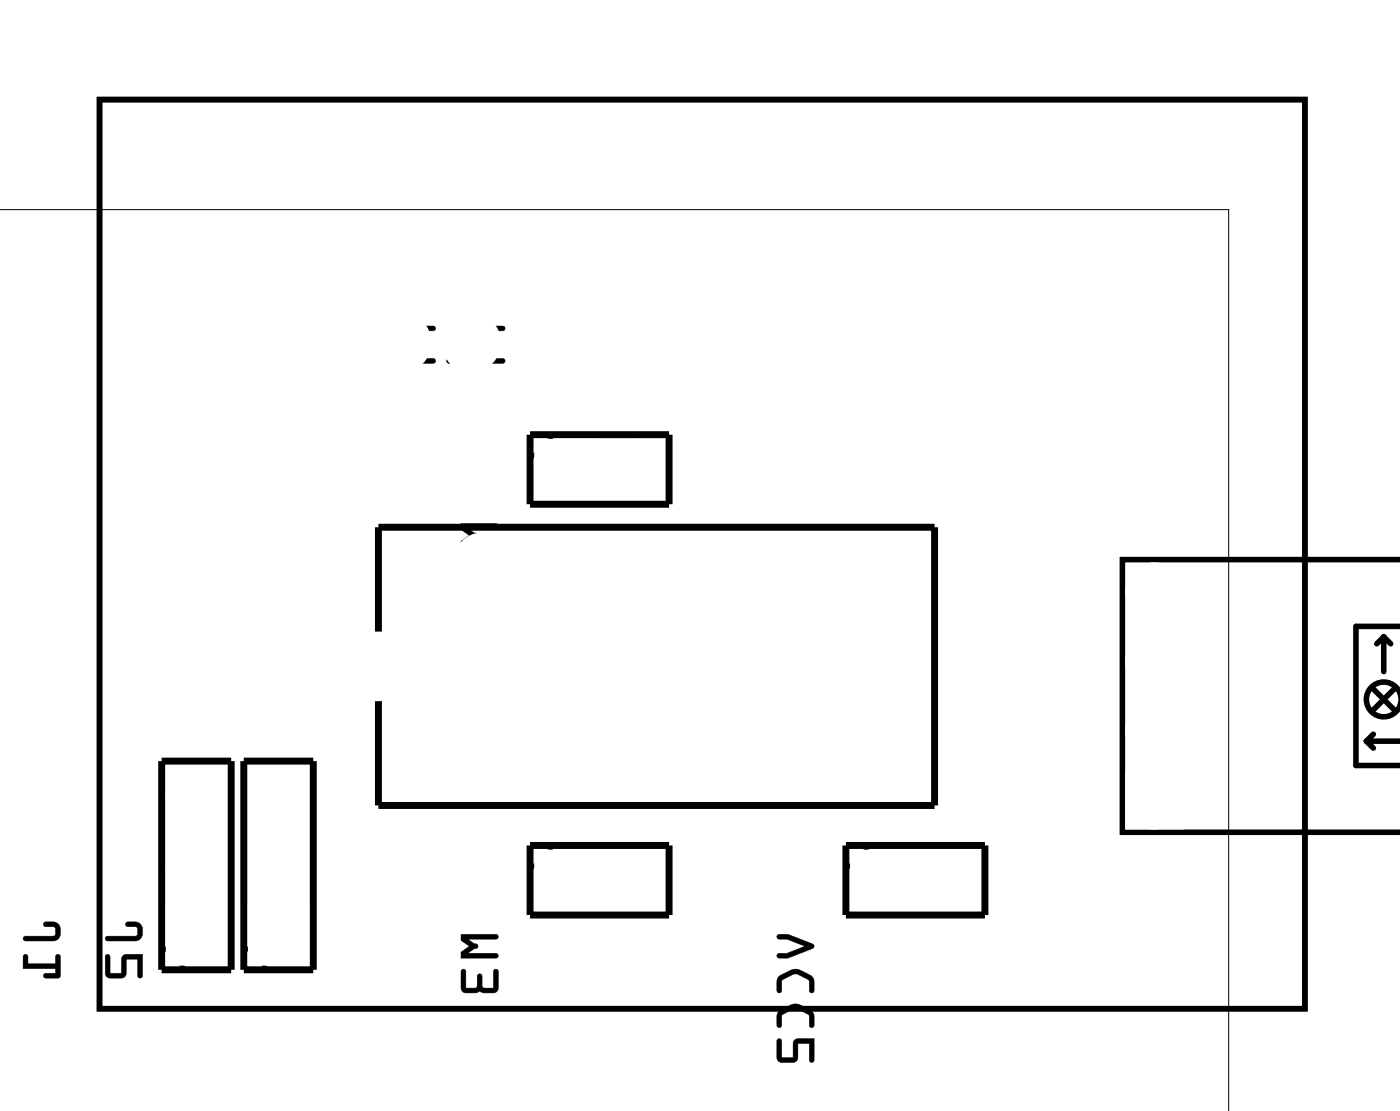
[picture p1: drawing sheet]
<svg xmlns="http://www.w3.org/2000/svg" width="51mm" height="41mm" viewBox="0 0 51 41" stroke-linecap="round" stroke-linejoin="round" font-family="sans-serif">
<g fill="none" stroke="#000" stroke-width=".2">
<path d="M3.6 3.6h44.1v33.2h-44.1zM49.9 27.1h1.3M49.9 27.1l.3 .2M50.2 26.8l-.3 .3M50.2 25.2l.7 .7M50.6 23.3v1.2M50.6 23.3l-.3 .2M50.6 23.3l.2 .2M50.9 25.2l-.7 .7M51.2 20.4h-10.2v10h10.2M51.2 22.9h-1.7v5.1h1.7"/>
<circle cx="50.6" cy="25.5" r=".64"/>
</g>
<g fill="#000">
<path d="M16.8 19.1v.2l.4 .3-.4 .2v.2l1.4-.1-.1-.1h-1l.2-.2a.1 .1 0 0 0 .2 0 .11 .11 0 0 0-.2-.1l-.2-.2h1l.1-.1zM16.9 20.4l-.1 .7 .2 .1h.6v-.6h.4v.6h.2v-.8h-.7l-.1 .7h-.4v-.7z"/>
<path d="M16.8 19.1v.2l.4 .3-.4 .2v.2h1.3a.1 .1 0 0 0 .1-.1 .1 .1 0 0 0-.1-.1h-1l.2-.2a.1 .1 0 0 0 .2 0 .11 .11 0 0 0-.2-.1l-.2-.2h1a.1 .1 0 0 0 .1-.1 .1 .1 0 0 0-.1-.1zM16.8 19.1h1.3l.1 .1-.1 .1h-1l.4 .3-.4 .2h1l.1 .1-1.4 .1v-.2l.4-.2-.4-.3zM16.9 20.4l-.1 .7 .2 .2 .6-.1v-.6h.4v.6a.1 .1 0 0 0 .1 .1 .1 .1 0 0 0 .1-.1v-.8h-.7l-.1 .7h-.4v-.7zM16.9 20.4h.1v.7h.4l.1-.7h.7v.8h-.2v-.6h-.4v.6h-.6l-.1-.1z"/>
<path d="M17.6 11.9v.2h.3v1h-.3v.1l.8 .1v-.2h-.3v-1h.3v-.1zM16.3 11.9l.1 .2h.4l.2 .5-.2 .5h-.4l-.1 .1 .1 .1a.6 .6 0 0 0 .8-.6l-.1-.3-.2-.4-.2-.1zM15.4 11.9v1.2h-.2v-.4h-.1v.5l.8 .1v-.2h-.3v-1h.3v-.1z"/>
<path d="M17.6 11.9v.2h.3v1h-.2a.1 .1 0 0 0-.1 .1 .1 .1 0 0 0 .1 .1h.7a.1 .1 0 0 0 .1-.1 .1 .1 0 0 0-.1-.1h-.3v-1h.3a.1 .1 0 0 0 .1-.1 .1 .1 0 0 0-.1-.1zM17.6 11.9l.8 .1v.1h-.3v1h.3v.2l-.8-.1v-.1h.3v-1h-.3zM16.3 11.9l.1 .2h.4l.2 .5-.2 .5h-.4a.1 .1 0 0 0-.1 .1 .1 .1 0 0 0 .1 .1l.5-.1 .3-.6-.3-.7zM16.3 11.9l.6 .1 .2 .4a.83 .83 0 0 1-.3 .8l-.4 .1-.1-.1 .1-.1h.4l.2-.4v-.2l-.2-.4h-.4zM15.4 11.9v1.2h-.2v-.4a.1 .1 0 0 0-.1-.1 .1 .1 0 0 0-.1 .1l.1 .5 .7 .1a.1 .1 0 0 0 .1-.1 .1 .1 0 0 0-.1-.1h-.2v-1h.2a.1 .1 0 0 0 .1-.1 .1 .1 0 0 0-.1-.1zM15.4 11.9l.5 .1v.1h-.3v1h.3v.2l-.8-.1v-.5h.1v.4h.2z"/>
<path d="M3.6 3.6v33.2h44.1v-33.2zM3.6 3.6h44.1v33.2h-44.1z"/>
<path d="M.9 34.2v.2h1a.36 .36 0 0 0 .3-.4 .36 .36 0 0 0-.3-.3h-.3v.1l.4 .1v.3zM.9 34.9l-.1 .5h1.2v.1h-.4v.2h.6v-.8h-.2v.3h-1v-.3z"/>
<path d="M.9 34.2v.2h1a.37 .37 0 0 0 .3-.4 .37 .37 0 0 0-.3-.3h-.2a.1 .1 0 0 0-.1 .1 .1 .1 0 0 0 .1 0l.3 .1v.3zM.9 34.2h1.1v-.3l-.4-.1v-.1h.3a.35 .35 0 0 1 .3 .3 .35 .35 0 0 1-.3 .4h-1zM.9 34.9l-.1 .5h1.2v.1h-.3a.1 .1 0 0 0-.1 .1 .1 .1 0 0 0 .1 .1h.5v-.8a.1 .1 0 0 0-.1-.1 .1 .1 0 0 0-.1 .1v.3h-1v-.3zM.9 34.9h.1v.3h1v-.3h.1l.1 .8h-.6v-.1h.4v-.2h-1.2z"/>
<path d="M3.9 34.2v.2h1a.36 .36 0 0 0 .3-.4 .36 .36 0 0 0-.3-.3h-.3v.1l.4 .1v.3zM3.9 34.9l-.1 .6 .2 .2h.6v-.7h.4v.7h.2v-.9l-.7 .1-.1 .6h-.4v-.6z"/>
<path d="M3.9 34.2v.2h1a.37 .37 0 0 0 .3-.4 .37 .37 0 0 0-.3-.3h-.2a.1 .1 0 0 0-.1 .1 .1 .1 0 0 0 .1 0l.3 .1v.3zM3.9 34.2h1.1v-.3l-.4-.1v-.1h.3a.35 .35 0 0 1 .3 .3 .35 .35 0 0 1-.3 .4h-1zM3.9 34.9l-.1 .6 .2 .2h.6v-.7h.4v.6a.1 .1 0 0 0 .1 .1 .1 .1 0 0 0 .1-.1v-.8l-.7 .1-.1 .6h-.4v-.6zM3.9 34.9h.1v.7h.4l.1-.7 .7-.1v.9h-.2v-.7h-.4v.7h-.6l-.1-.2z"/>
<path d="M16.8 34.1v.2l.4 .3-.4 .2v.2l1.4-.1-.1-.1h-1l.2-.2a.1 .1 0 0 0 .2 0 .11 .11 0 0 0-.2-.1l-.2-.2h1l.1-.1zM16.9 35.4l-.1 .7 .2 .1h.5l.5 .1 .2-.2v-.7l-.2 .1v.6h-.4v-.5h-.1h-.1v.5h-.4v-.7z"/>
<path d="M16.8 34.1v.2l.4 .3-.4 .2v.2h1.3a.1 .1 0 0 0 .1-.1 .1 .1 0 0 0-.1-.1h-1l.2-.2a.1 .1 0 0 0 .2 0 .11 .11 0 0 0-.2-.1l-.2-.2h1a.1 .1 0 0 0 .1-.1 .1 .1 0 0 0-.1-.1zM16.8 34.1h1.3l.1 .1-.1 .1h-1l.4 .3-.4 .2h1l.1 .1-1.4 .1v-.2l.4-.2-.4-.3zM16.9 35.4l-.1 .7 .2 .2 .5-.1 .6 .1 .1-.2v-.6a.1 .1 0 0 0-.1-.1 .1 .1 0 0 0-.1 .1v.6l-.4-.1v-.4a.1 .1 0 0 0-.1 0 .1 .1 0 0 0-.1 0v.4l-.4 .1v-.7zM16.9 35.4h.1v.7h.4l.1-.5h.1v.5h.4v-.6l.1-.1 .1 .7-.2 .1h-.5h-.5l-.1-.1z"/>
<path d="M28.4 34.1v.2h.4l.6 .3-.6 .2h-.4v.2h.4l.9-.4v-.1l-.9-.4zM28.5 35.6l-.1 .2v.5l.2-.1v-.4l.5-.2 .5 .2v.4l.1 .1v-.1a.6 .6 0 0 0-.5-.8h-.3zM28.5 36.9l-.1 .2v.4h.2v-.4l.5-.3 .5 .3v.4h.1v-.1a.6 .6 0 0 0-.5-.7h-.3zM28.4 38v.6l.1 .2 .6-.1 .1-.6h.4v.6h.1v-.8l-.7 .1v.6h-.4v-.6z"/>
<path d="M28.4 34.1v.2h.4l.6 .3-.6 .2h-.3a.1 .1 0 0 0-.1 .1 .1 .1 0 0 0 .1 .1h.3l1-.4-1-.5zM28.4 34.2l.4-.1 .9 .4v.1l-.9 .4h-.4v-.2h.4l.6-.2-.6-.3h-.4zM28.5 35.6l-.1 .6a.1 .1 0 0 0 .1 .1 .1 .1 0 0 0 .1-.1v-.4l.5-.2 .5 .2v.4a.1 .1 0 0 0 .1 .1 .1 .1 0 0 0 .1-.1l-.1-.5-.5-.3h-.2zM28.5 35.7l.4-.3a.83 .83 0 0 1 .8 .4v.4h-.1v-.4l-.4-.2h-.2l-.4 .2-.1 .4h-.1v-.4zM28.5 36.9l-.1 .5a.1 .1 0 0 0 .1 .1 .1 .1 0 0 0 .1-.1v-.3l.5-.3 .5 .3v.3a.1 .1 0 0 0 .1 .1 .1 .1 0 0 0 .1-.1l-.1-.4-.5-.3h-.2zM28.5 36.9l.4-.2a.83 .83 0 0 1 .8 .3v.4v.1h-.1v-.4l-.4-.3h-.2l-.4 .3-.1 .4h-.1v-.4zM28.4 37.9v.7l.1 .2h.6l.1-.7h.4v.6a.1 .1 0 0 0 .1 .1 .1 .1 0 0 0 .1-.1v-.8l-.8 .1v.6h-.4v-.6zM28.4 38h.1l.1 .6h.4v-.6l.7-.1v.8h-.1v-.6h-.5v.6l-.6 .1-.1-.2z"/>
</g>
<path d="M0 7.7h44.9v32.9" fill="none" stroke="#000" stroke-width=".04"/>
<path d="M19.4 15.9h5v2.5h-5zM5.9 27.8h2.5v7.6h-2.5zM8.9 27.8h2.5v7.6h-2.5zM13.8 23.1v-3.8h20.3v10.1h-20.3v-3.8M19.4 30.9h5v2.5h-5zM30.9 30.9h5.1v2.5h-5.1z" fill="none" stroke="#000" stroke-width=".25"/>
<path d="M20.3 15.9l-.9 .9M5.9 34.5l.9 .9M8.9 34.5l.9 .9M20.3 30.9l-.9 .9M31.8 30.9l-.9 .9" fill="none" stroke="#000" stroke-width=".13"/>
<circle cx="42.2" cy="29.2" r=".72" fill="#fff"/>
<circle cx="42.2" cy="29.2" r=".72" fill="none" stroke="#fff" stroke-width=".69" stroke-linecap="butt"/>
<path d="M41.5 28.5h1.4v1.4h-1.4z" fill="#fff"/>
<path d="M41.5 28.5h1.4v1.4h-1.4z" fill="none" stroke="#fff" stroke-width=".69" stroke-linecap="butt"/>
<circle cx="42.2" cy="26.7" r=".72" fill="#fff"/>
<circle cx="42.2" cy="26.7" r=".72" fill="none" stroke="#fff" stroke-width=".69" stroke-linecap="butt"/>
<circle cx="42.2" cy="24.1" r=".72" fill="#fff"/>
<circle cx="42.2" cy="24.1" r=".72" fill="none" stroke="#fff" stroke-width=".69" stroke-linecap="butt"/>
<circle cx="42.2" cy="21.6" r=".72" fill="#fff"/>
<circle cx="42.2" cy="21.6" r=".72" fill="none" stroke="#fff" stroke-width=".69" stroke-linecap="butt"/>
<circle cx="42.6" cy="10" r=".74" fill="#fff"/>
<circle cx="42.6" cy="10" r=".74" fill="none" stroke="#fff" stroke-width=".69" stroke-linecap="butt"/>
<circle cx="40.1" cy="10" r=".74" fill="#fff"/>
<circle cx="40.1" cy="10" r=".74" fill="none" stroke="#fff" stroke-width=".69" stroke-linecap="butt"/>
<circle cx="37.5" cy="10" r=".74" fill="#fff"/>
<circle cx="37.5" cy="10" r=".74" fill="none" stroke="#fff" stroke-width=".69" stroke-linecap="butt"/>
<circle cx="35" cy="10" r=".74" fill="#fff"/>
<circle cx="35" cy="10" r=".74" fill="none" stroke="#fff" stroke-width=".69" stroke-linecap="butt"/>
<circle cx="32.5" cy="10" r=".74" fill="#fff"/>
<circle cx="32.5" cy="10" r=".74" fill="none" stroke="#fff" stroke-width=".69" stroke-linecap="butt"/>
<circle cx="29.9" cy="10" r=".74" fill="#fff"/>
<circle cx="29.9" cy="10" r=".74" fill="none" stroke="#fff" stroke-width=".69" stroke-linecap="butt"/>
<circle cx="27.4" cy="10" r=".74" fill="#fff"/>
<circle cx="27.4" cy="10" r=".74" fill="none" stroke="#fff" stroke-width=".69" stroke-linecap="butt"/>
<circle cx="24.8" cy="10" r=".74" fill="#fff"/>
<circle cx="24.8" cy="10" r=".74" fill="none" stroke="#fff" stroke-width=".69" stroke-linecap="butt"/>
<circle cx="22.3" cy="10" r=".74" fill="#fff"/>
<circle cx="22.3" cy="10" r=".74" fill="none" stroke="#fff" stroke-width=".69" stroke-linecap="butt"/>
<circle cx="19.8" cy="10" r=".74" fill="#fff"/>
<circle cx="19.8" cy="10" r=".74" fill="none" stroke="#fff" stroke-width=".69" stroke-linecap="butt"/>
<circle cx="17.2" cy="10" r=".74" fill="#fff"/>
<circle cx="17.2" cy="10" r=".74" fill="none" stroke="#fff" stroke-width=".69" stroke-linecap="butt"/>
<circle cx="14.7" cy="10" r=".74" fill="#fff"/>
<circle cx="14.7" cy="10" r=".74" fill="none" stroke="#fff" stroke-width=".69" stroke-linecap="butt"/>
<circle cx="12.1" cy="10" r=".74" fill="#fff"/>
<circle cx="12.1" cy="10" r=".74" fill="none" stroke="#fff" stroke-width=".69" stroke-linecap="butt"/>
<circle cx="42.6" cy="12.5" r=".74" fill="#fff"/>
<circle cx="42.6" cy="12.5" r=".74" fill="none" stroke="#fff" stroke-width=".69" stroke-linecap="butt"/>
<circle cx="40.1" cy="12.5" r=".74" fill="#fff"/>
<circle cx="40.1" cy="12.5" r=".74" fill="none" stroke="#fff" stroke-width=".69" stroke-linecap="butt"/>
<circle cx="37.5" cy="12.5" r=".74" fill="#fff"/>
<circle cx="37.5" cy="12.5" r=".74" fill="none" stroke="#fff" stroke-width=".69" stroke-linecap="butt"/>
<circle cx="35" cy="12.5" r=".74" fill="#fff"/>
<circle cx="35" cy="12.5" r=".74" fill="none" stroke="#fff" stroke-width=".69" stroke-linecap="butt"/>
<circle cx="32.5" cy="12.5" r=".74" fill="#fff"/>
<circle cx="32.5" cy="12.5" r=".74" fill="none" stroke="#fff" stroke-width=".69" stroke-linecap="butt"/>
<circle cx="29.9" cy="12.5" r=".74" fill="#fff"/>
<circle cx="29.9" cy="12.5" r=".74" fill="none" stroke="#fff" stroke-width=".69" stroke-linecap="butt"/>
<circle cx="27.4" cy="12.5" r=".74" fill="#fff"/>
<circle cx="27.4" cy="12.5" r=".74" fill="none" stroke="#fff" stroke-width=".69" stroke-linecap="butt"/>
<circle cx="24.8" cy="12.5" r=".74" fill="#fff"/>
<circle cx="24.8" cy="12.5" r=".74" fill="none" stroke="#fff" stroke-width=".69" stroke-linecap="butt"/>
<circle cx="22.3" cy="12.5" r=".74" fill="#fff"/>
<circle cx="22.3" cy="12.5" r=".74" fill="none" stroke="#fff" stroke-width=".69" stroke-linecap="butt"/>
<circle cx="19.8" cy="12.5" r=".74" fill="#fff"/>
<circle cx="19.8" cy="12.5" r=".74" fill="none" stroke="#fff" stroke-width=".69" stroke-linecap="butt"/>
<circle cx="17.2" cy="12.5" r=".74" fill="#fff"/>
<circle cx="17.2" cy="12.5" r=".74" fill="none" stroke="#fff" stroke-width=".69" stroke-linecap="butt"/>
<circle cx="14.7" cy="12.5" r=".74" fill="#fff"/>
<circle cx="14.7" cy="12.5" r=".74" fill="none" stroke="#fff" stroke-width=".69" stroke-linecap="butt"/>
<circle cx="12.1" cy="12.5" r=".74" fill="#fff"/>
<circle cx="12.1" cy="12.5" r=".74" fill="none" stroke="#fff" stroke-width=".69" stroke-linecap="butt"/>
<path d="M14.4 19.8h1.4v1.4h-1.4z" fill="#fff"/>
<path d="M14.4 19.8h1.4v1.4h-1.4z" fill="none" stroke="#fff" stroke-width=".76" stroke-linecap="butt"/>
<circle cx="15.1" cy="20.5" r=".7" fill="#fff"/>
<circle cx="15.1" cy="20.5" r=".7" fill="none" stroke="#fff" stroke-width=".76" stroke-linecap="butt"/>
<circle cx="15.1" cy="28.1" r=".7" fill="#fff"/>
<circle cx="15.1" cy="28.1" r=".7" fill="none" stroke="#fff" stroke-width=".76" stroke-linecap="butt"/>
<circle cx="17.6" cy="20.5" r=".7" fill="#fff"/>
<circle cx="17.6" cy="20.5" r=".7" fill="none" stroke="#fff" stroke-width=".76" stroke-linecap="butt"/>
<circle cx="17.6" cy="28.1" r=".7" fill="#fff"/>
<circle cx="17.6" cy="28.1" r=".7" fill="none" stroke="#fff" stroke-width=".76" stroke-linecap="butt"/>
<circle cx="20.2" cy="20.5" r=".7" fill="#fff"/>
<circle cx="20.2" cy="20.5" r=".7" fill="none" stroke="#fff" stroke-width=".76" stroke-linecap="butt"/>
<circle cx="20.2" cy="28.1" r=".7" fill="#fff"/>
<circle cx="20.2" cy="28.1" r=".7" fill="none" stroke="#fff" stroke-width=".76" stroke-linecap="butt"/>
<circle cx="22.7" cy="20.5" r=".7" fill="#fff"/>
<circle cx="22.7" cy="20.5" r=".7" fill="none" stroke="#fff" stroke-width=".76" stroke-linecap="butt"/>
<circle cx="22.7" cy="28.1" r=".7" fill="#fff"/>
<circle cx="22.7" cy="28.1" r=".7" fill="none" stroke="#fff" stroke-width=".76" stroke-linecap="butt"/>
<circle cx="25.3" cy="20.5" r=".7" fill="#fff"/>
<circle cx="25.3" cy="20.5" r=".7" fill="none" stroke="#fff" stroke-width=".76" stroke-linecap="butt"/>
<circle cx="25.3" cy="28.1" r=".7" fill="#fff"/>
<circle cx="25.3" cy="28.1" r=".7" fill="none" stroke="#fff" stroke-width=".76" stroke-linecap="butt"/>
<circle cx="27.8" cy="20.5" r=".7" fill="#fff"/>
<circle cx="27.8" cy="20.5" r=".7" fill="none" stroke="#fff" stroke-width=".76" stroke-linecap="butt"/>
<circle cx="27.8" cy="28.1" r=".7" fill="#fff"/>
<circle cx="27.8" cy="28.1" r=".7" fill="none" stroke="#fff" stroke-width=".76" stroke-linecap="butt"/>
<circle cx="30.3" cy="20.5" r=".7" fill="#fff"/>
<circle cx="30.3" cy="20.5" r=".7" fill="none" stroke="#fff" stroke-width=".76" stroke-linecap="butt"/>
<circle cx="30.3" cy="28.1" r=".7" fill="#fff"/>
<circle cx="30.3" cy="28.1" r=".7" fill="none" stroke="#fff" stroke-width=".76" stroke-linecap="butt"/>
<circle cx="32.9" cy="20.5" r=".7" fill="#fff"/>
<circle cx="32.9" cy="20.5" r=".7" fill="none" stroke="#fff" stroke-width=".76" stroke-linecap="butt"/>
<circle cx="32.9" cy="28.1" r=".7" fill="#fff"/>
<circle cx="32.9" cy="28.1" r=".7" fill="none" stroke="#fff" stroke-width=".76" stroke-linecap="butt"/>
<path d="M6.4 33.4h1.5v1.5h-1.5z" fill="#fff"/>
<path d="M6.4 33.4h1.5v1.5h-1.5z" fill="none" stroke="#fff" stroke-width=".76" stroke-linecap="butt"/>
<circle cx="7.2" cy="34.1" r=".74" fill="#fff"/>
<circle cx="7.2" cy="34.1" r=".74" fill="none" stroke="#fff" stroke-width=".76" stroke-linecap="butt"/>
<circle cx="7.2" cy="31.6" r=".74" fill="#fff"/>
<circle cx="7.2" cy="31.6" r=".74" fill="none" stroke="#fff" stroke-width=".76" stroke-linecap="butt"/>
<circle cx="7.2" cy="29.1" r=".74" fill="#fff"/>
<circle cx="7.2" cy="29.1" r=".74" fill="none" stroke="#fff" stroke-width=".76" stroke-linecap="butt"/>
<path d="M9.4 33.4h1.5v1.5h-1.5z" fill="#fff"/>
<path d="M9.4 33.4h1.5v1.5h-1.5z" fill="none" stroke="#fff" stroke-width=".76" stroke-linecap="butt"/>
<circle cx="10.2" cy="34.1" r=".74" fill="#fff"/>
<circle cx="10.2" cy="34.1" r=".74" fill="none" stroke="#fff" stroke-width=".76" stroke-linecap="butt"/>
<circle cx="10.2" cy="31.6" r=".74" fill="#fff"/>
<circle cx="10.2" cy="31.6" r=".74" fill="none" stroke="#fff" stroke-width=".76" stroke-linecap="butt"/>
<circle cx="10.2" cy="29.1" r=".74" fill="#fff"/>
<circle cx="10.2" cy="29.1" r=".74" fill="none" stroke="#fff" stroke-width=".76" stroke-linecap="butt"/>
<path d="M19.9 31.4h1.5v1.5h-1.5z" fill="#fff"/>
<path d="M19.9 31.4h1.5v1.5h-1.5z" fill="none" stroke="#fff" stroke-width=".76" stroke-linecap="butt"/>
<circle cx="20.6" cy="32.1" r=".74" fill="#fff"/>
<circle cx="20.6" cy="32.1" r=".74" fill="none" stroke="#fff" stroke-width=".76" stroke-linecap="butt"/>
<circle cx="23.2" cy="32.1" r=".74" fill="#fff"/>
<circle cx="23.2" cy="32.1" r=".74" fill="none" stroke="#fff" stroke-width=".76" stroke-linecap="butt"/>
<path d="M19.9 16.4h1.5v1.5h-1.5z" fill="#fff"/>
<path d="M19.9 16.4h1.5v1.5h-1.5z" fill="none" stroke="#fff" stroke-width=".76" stroke-linecap="butt"/>
<circle cx="20.6" cy="17.1" r=".74" fill="#fff"/>
<circle cx="20.6" cy="17.1" r=".74" fill="none" stroke="#fff" stroke-width=".76" stroke-linecap="butt"/>
<circle cx="23.2" cy="17.1" r=".74" fill="#fff"/>
<circle cx="23.2" cy="17.1" r=".74" fill="none" stroke="#fff" stroke-width=".76" stroke-linecap="butt"/>
<path d="M31.4 31.4h1.5v1.5h-1.5z" fill="#fff"/>
<path d="M31.4 31.4h1.5v1.5h-1.5z" fill="none" stroke="#fff" stroke-width=".76" stroke-linecap="butt"/>
<circle cx="32.2" cy="32.1" r=".74" fill="#fff"/>
<circle cx="32.2" cy="32.1" r=".74" fill="none" stroke="#fff" stroke-width=".76" stroke-linecap="butt"/>
<circle cx="34.7" cy="32.1" r=".74" fill="#fff"/>
<circle cx="34.7" cy="32.1" r=".74" fill="none" stroke="#fff" stroke-width=".76" stroke-linecap="butt"/>
</svg>
